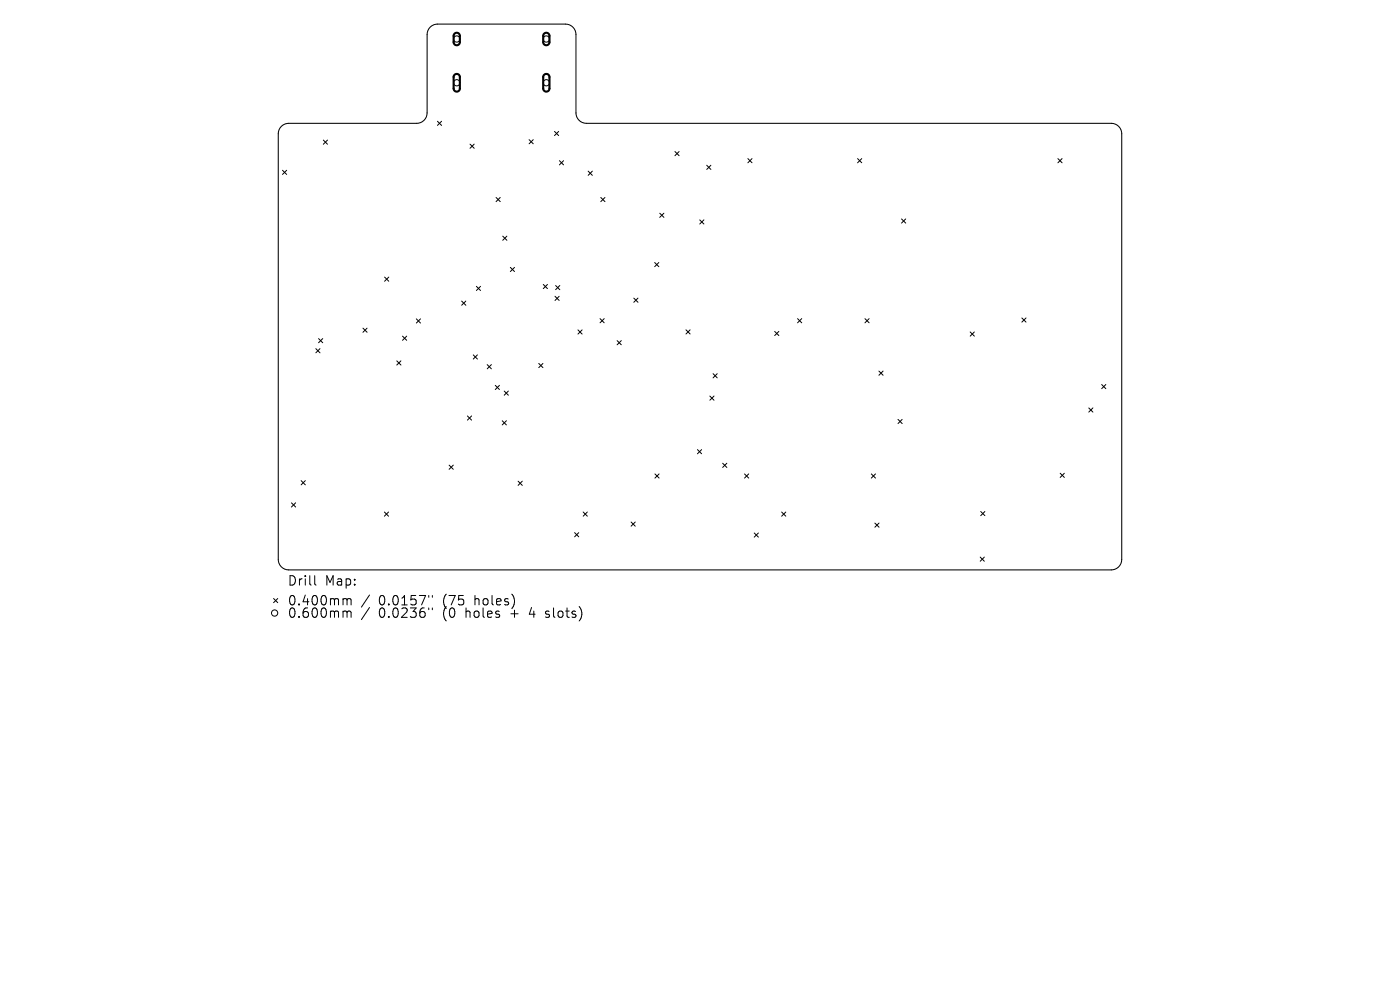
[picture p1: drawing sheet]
<svg xmlns="http://www.w3.org/2000/svg" width="297mm" height="210mm" viewBox="0 0 297 210" stroke-linecap="round" stroke-linejoin="round" font-family="sans-serif">
<defs><g id="words">
<g font-size="2.8">
<text x="60.9" y="124.5">Drill</text>
<text x="68.9" y="124.5">Map:</text>
<text x="60.9" y="128.7">0.400mm</text>
<text x="60.9" y="131.3">0.600mm</text>
<text x="80.4" y="128.7">0.0157&quot;</text>
<text x="80.4" y="131.3">0.0236&quot;</text>
<text x="94.1" y="128.7">(75</text>
<text x="94.1" y="131.3">(0</text>
<text x="99.1" y="131.3">holes</text>
<text x="101" y="128.7">holes)</text>
<text x="108.8" y="131.3">+</text>
<text x="113" y="131.3">4</text>
<text x="116.6" y="131.3">slots)</text>
</g>
</g></defs>
<path d="M59.7 26.8l.8-.5 .7-.1h27.2a2.21 2.21 0 0 0 2.2-2.2v-16.7a2.21 2.21 0 0 1 2.2-2.2h27.2a2.21 2.21 0 0 1 2.2 2.2v16.7a2.21 2.21 0 0 0 2.2 2.2h111.4a2.21 2.21 0 0 1 2.2 2.2v90.3a2.21 2.21 0 0 1-2.2 2.2h-174.6a2.21 2.21 0 0 1-2.2-2.2v-90.3a2.21 2.21 0 0 1 .7-1.6z" fill="none" stroke="#000" stroke-width=".22"/>
<g fill="none" stroke="#000" stroke-width=".21">
<path d="M59.9 36.1l.9 .9M60.8 36.1l-.9 .9M68.6 29.7l.9 .9M69.5 29.7l-.9 .9M92.8 25.7l.9 .9M93.7 25.7l-.9 .9M99.7 30.6l.9 .9M100.6 30.6l-.9 .9M112.2 29.6l.9 .9M113.1 29.6l-.9 .9M117.6 27.9l.9 .9M118.5 27.9l-.9 .9"/>
<path d="M118.7 34.1l.9 .9M119.6 34.1l-.9 .9M124.8 36.3l.9 .9M125.7 36.3l-.9 .9M143.2 32.1l.9 .9M144.1 32.1l-.9 .9M149.9 35.1l.9 .8M150.8 35.1l-.9 .8M158.7 33.6l.8 .9M159.5 33.6l-.8 .9M181.9 33.6l.9 .9M182.8 33.6l-.9 .9"/>
<path d="M224.4 33.6l.9 .9M225.3 33.6l-.9 .9M81.6 58.8l.9 .9M82.5 58.8l-.9 .9M105.2 41.9l.9 .9M106.1 41.9l-.9 .9M106.7 50.1l.8 .9M107.5 50.1l-.8 .9M108.3 56.7l.8 .9M109.1 56.7l-.8 .9M127.5 41.9l.8 .9M128.3 41.9l-.8 .9"/>
<path d="M138.9 55.7l.9 .9M139.8 55.7l-.9 .9M140 45.2l.8 .9M140.8 45.2l-.8 .9M148.4 46.6l.9 .9M149.3 46.6l-.9 .9M191.3 46.4l.8 .9M192.1 46.4l-.8 .9M67 74l.9 .8M67.6 71.8l.9 .9M67.9 74l-.9 .8M68.5 71.8l-.9 .9"/>
<path d="M77 69.6l.9 .9M77.9 69.6l-.9 .9M84.2 76.6l.9 .8M85.1 76.6l-.9 .8M85.4 71.3l.9 .9M86.3 71.3l-.9 .9M88.3 67.6l.9 .9M89.2 67.6l-.9 .9M97.9 63.9l.9 .8M98.8 63.9l-.9 .8M100.4 75.3l.9 .9M101.1 60.7l.8 .9"/>
<path d="M101.3 75.3l-.9 .9M101.9 60.7l-.8 .9M103.4 77.3l.8 .9M104.2 77.3l-.8 .9M114.3 77.1l.9 .9M115.2 77.1l-.9 .9M115.3 60.3l.8 .9M116.1 60.3l-.8 .9M117.7 62.9l.9 .8M117.9 60.6l.9 .9M118.6 62.9l-.9 .8M118.8 60.6l-.9 .9"/>
<path d="M122.6 70l.9 .9M123.5 70l-.9 .9M127.3 67.6l.9 .9M128.2 67.6l-.9 .9M130.9 72.3l.9 .8M131.8 72.3l-.9 .8M134.5 63.2l.8 .9M135.3 63.2l-.8 .9M145.5 70l.9 .8M146.4 70l-.9 .8M151.3 79.3l.9 .9M152.2 79.3l-.9 .9"/>
<path d="M164.3 70.3l.9 .9M165.2 70.3l-.9 .9M169.2 67.6l.9 .9M170.1 67.6l-.9 .9M183.5 67.6l.9 .9M184.4 67.6l-.9 .9M186.5 78.7l.8 .9M187.3 78.7l-.8 .9M205.8 70.4l.9 .9M206.7 70.4l-.9 .9M216.8 67.4l.9 .9M217.7 67.4l-.9 .9"/>
<path d="M95.3 98.7l.9 .9M96.2 98.7l-.9 .9M99.2 88.2l.8 .9M100 88.2l-.8 .9M105.1 81.7l.9 .9M106 81.7l-.9 .9M106.5 89.3l.9 .8M107 83l.8 .8M107.4 89.3l-.9 .8M107.8 83l-.8 .8M148 95.4l.8 .9M148.8 95.4l-.8 .9"/>
<path d="M150.6 84l.9 .9M151.5 84l-.9 .9M153.3 98.3l.9 .9M154.2 98.3l-.9 .9M190.5 89l.9 .8M191.4 89l-.9 .8M231 86.5l.9 .9M231.9 86.5l-.9 .9M233.7 81.6l.9 .9M234.6 81.6l-.9 .9M61.8 106.7l.9 .9M62.7 106.7l-.9 .9"/>
<path d="M63.9 102l.9 .8M64.8 102l-.9 .8M81.5 108.6l.9 .9M82.4 108.6l-.9 .9M109.9 102.1l.9 .9M110.8 102.1l-.9 .9M121.9 113l.9 .9M122.8 113l-.9 .9M123.7 108.6l.9 .9M124.6 108.6l-.9 .9M133.9 110.7l.9 .9M134.8 110.7l-.9 .9"/>
<path d="M138.9 100.5l.9 .9M139.8 100.5l-.9 .9M157.9 100.5l.9 .9M158.8 100.5l-.9 .9M160 113.1l.9 .8M160.9 113.1l-.9 .8M165.8 108.6l.9 .9M166.7 108.6l-.9 .9M184.8 100.5l.9 .9M185.6 111l.9 .8M185.7 100.5l-.9 .9M186.5 111l-.9 .8"/>
<path d="M207.9 118.2l.9 .9M208.1 108.5l.8 .9M208.8 118.2l-.9 .9M208.9 108.5l-.8 .9M224.9 100.4l.9 .9M225.8 100.4l-.9 .9M58 127l.9 .8M58.9 127l-.9 .8M66.8 122.1v1.7l.3 .3M73.1 127l.4 .1 .1 .2M73.1 129.6h.2l.3 .3M73.6 127.3l.3-.3 .5 .1 .1 1.2"/>
<path d="M73.6 127.3v1M73.6 129.9v1.1M73.6 129.9l.3-.3 .5 .1 .1 1.3M78.4 126.2l-1.7 2.6M78.4 128.9l-1.7 2.5M91 126.3v.4M91 129v.3M91.7 126.3v.4M91.7 129v.3M115.7 130.9l.2 .1M115.8 129.7v.5"/>
<circle cx="96.9" cy="8.3" r=".66"/>
<circle cx="96.9" cy="17.6" r=".66"/>
<circle cx="115.9" cy="8.3" r=".66"/>
<circle cx="115.9" cy="17.6" r=".66"/>
<circle cx="58.3" cy="130" r=".66"/>
</g>
<path d="M96.4 7.1l.7-.1 .4 .4v1.7l-.4 .5-.5-.1-.3-.4-.1-1.5zM96.4 15.9l.7-.2 .4 .5v2.7l-.1 .3-.4 .2-.5-.1-.3-.4v-2.6zM115.4 7.1l.7-.1 .4 .4 .1 1.7-.5 .5-.5-.1-.3-.4-.1-1.5zM115.4 15.9l.7-.2 .5 .5v2.7l-.2 .3-.4 .2-.5-.1-.3-.4v-2.6z" fill="none" stroke="#000" stroke-width=".44"/>
<use href="#words"/>
</svg>
